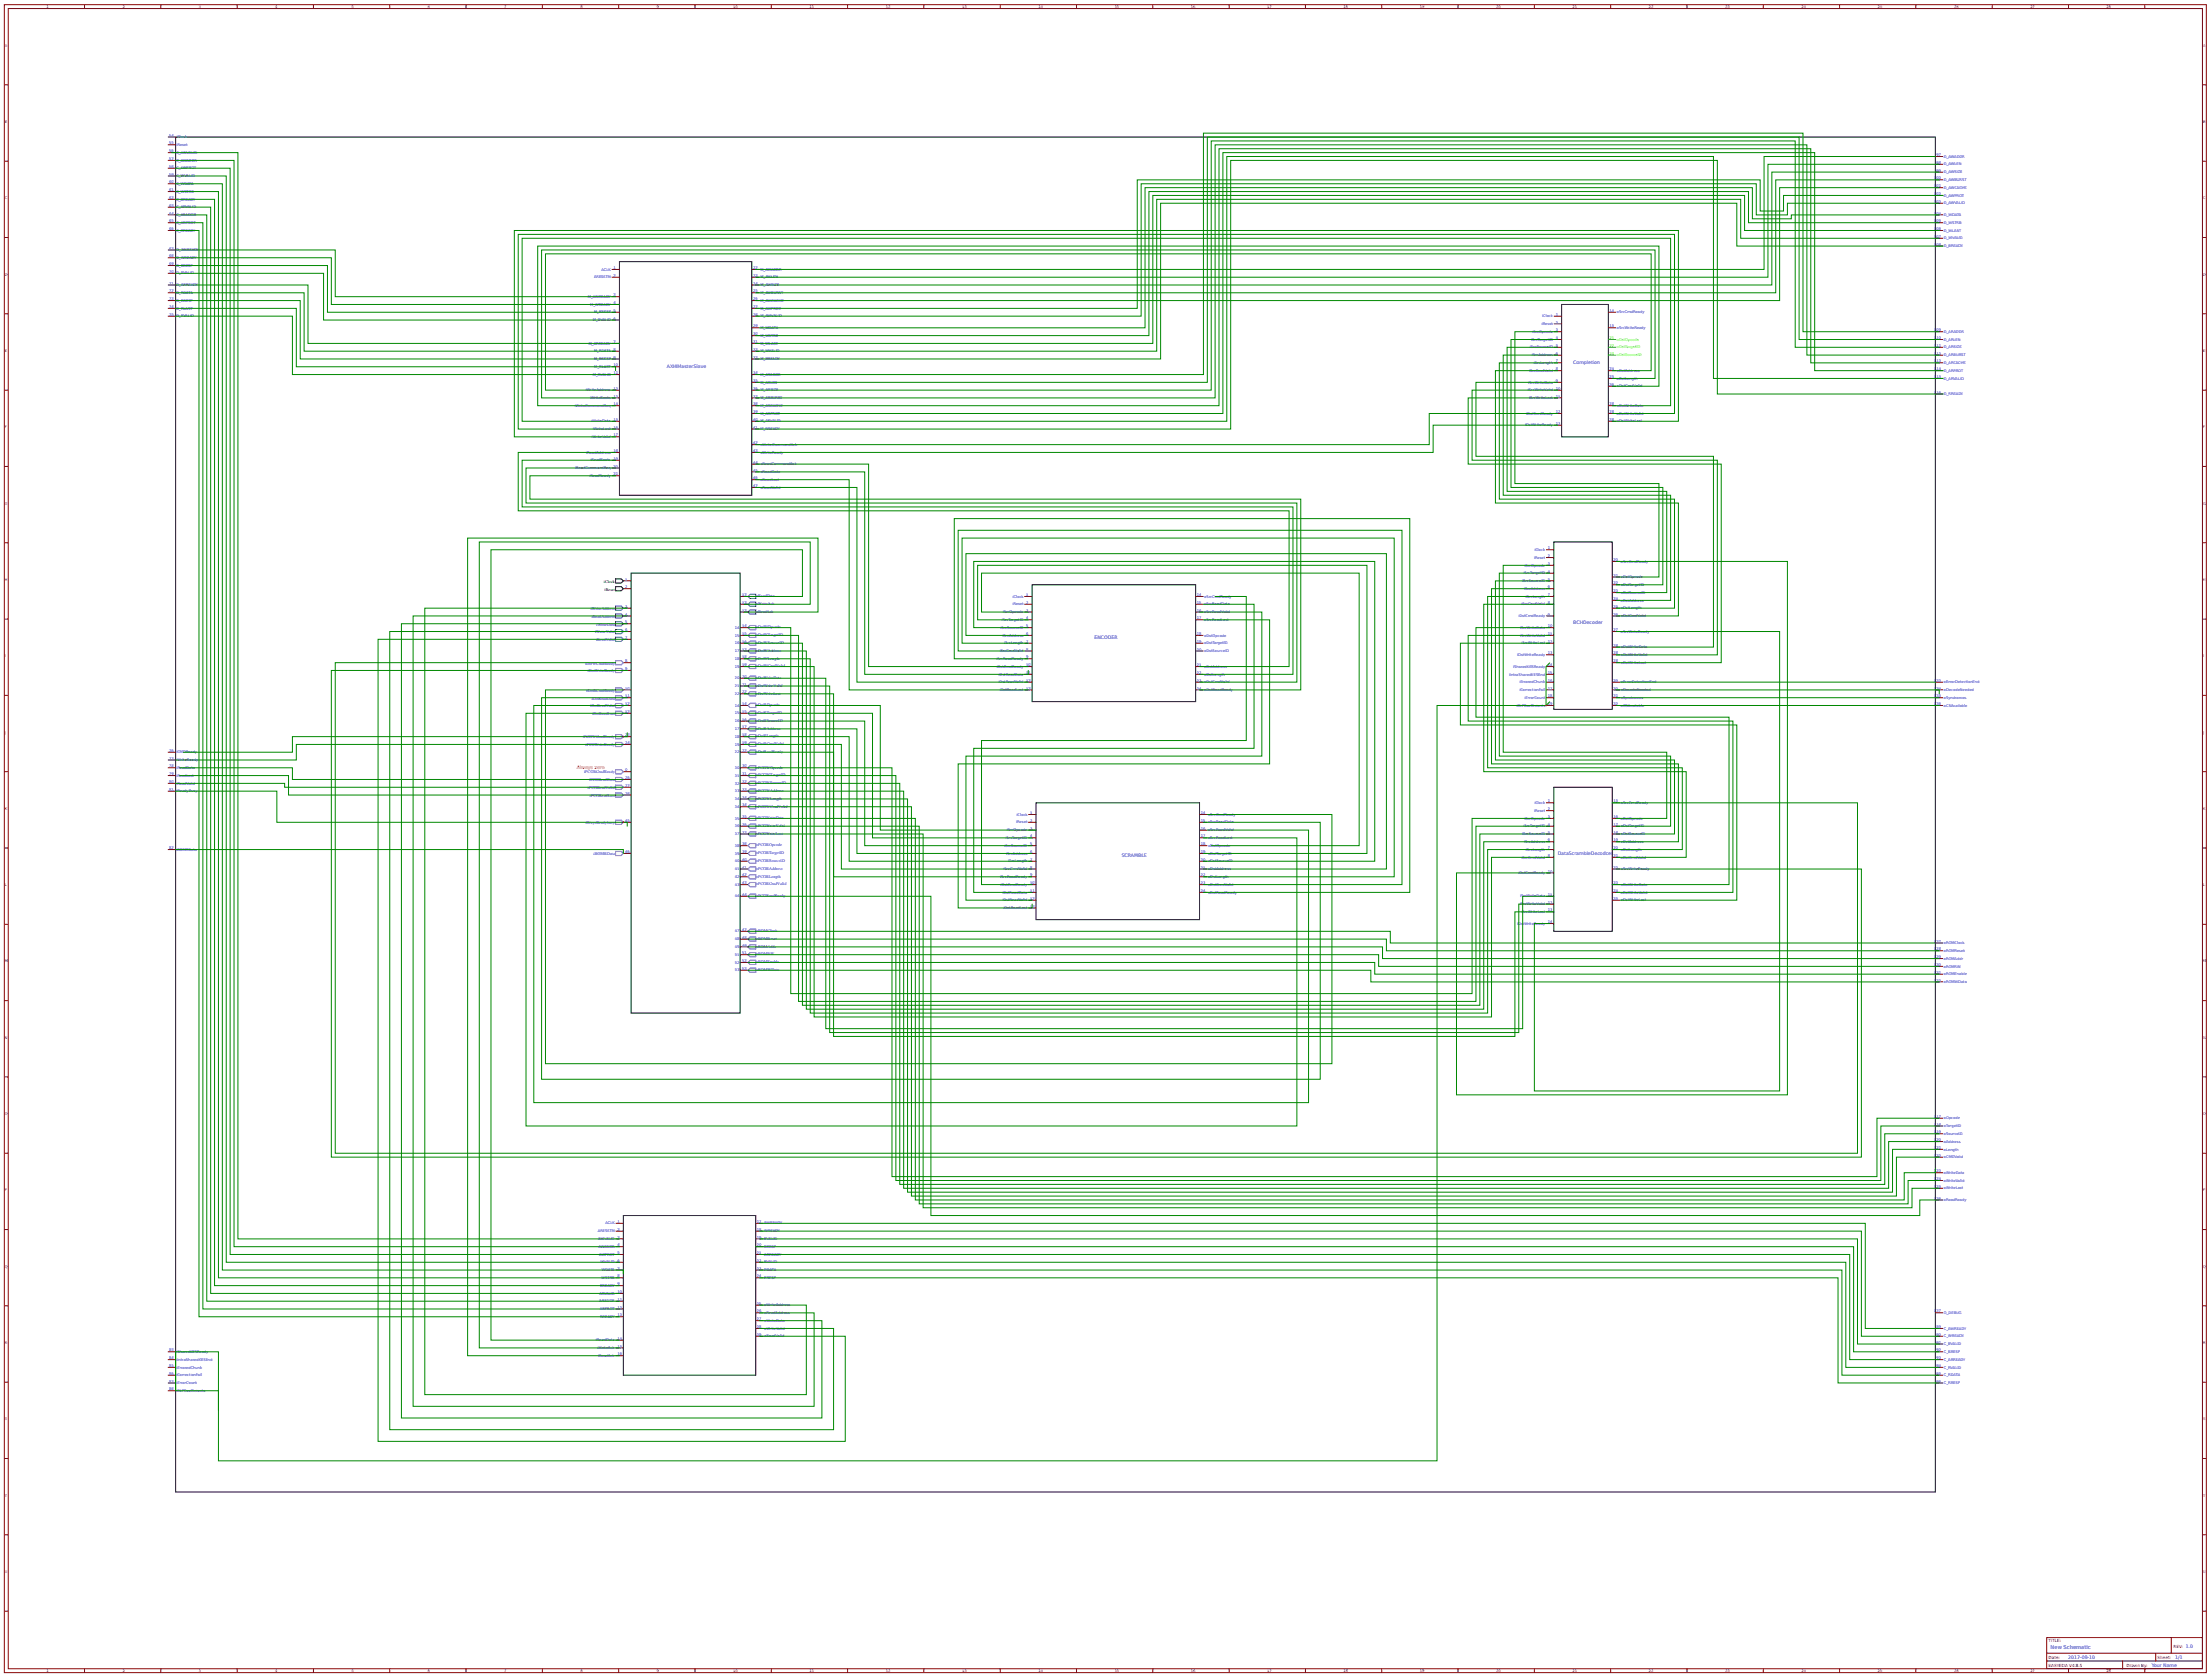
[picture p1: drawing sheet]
<svg xmlns="http://www.w3.org/2000/svg" width="1515mm" height="1149mm" viewBox="0 0 1515 1149" stroke-linecap="round" stroke-linejoin="round" font-family="sans-serif">
<defs><g id="words">
<text font-size="3.6" fill="#00f" x="1405" y="1130">New Schematic</text>
<g font-size="3.2" fill="#00f">
<text x="1078" y="249">Completion</text>
<text x="457" y="252">AXI4MasterSlave</text>
<text x="1078" y="427">BCHDecoder</text>
<text x="750" y="438">ENCODER</text>
<text x="768" y="587">SCRAMBLE</text>
<text x="1067" y="585">DataScrambleDecodcer</text>
<text x="1417" y="1136">2017-09-10</text>
<text x="1490" y="1136">1/1</text>
<text x="1474" y="1142">Your Name</text>
</g>
<text font-size="3.2" fill="#f00" x="395" y="526">Always zero</text>
<g font-size="2.8">
<text x="414" y="399">iClock</text>
<text x="414" y="405">iReset</text>
</g>
<g font-size="2.8" fill="#00f">
<text x="518" y="409">oReadData</text>
<text x="405" y="418">iWriteAddress</text>
<text x="518" y="414">oWriteAck</text>
<text x="518" y="420">oReadAck</text>
<text x="405" y="423">iReadAddress</text>
<text x="409" y="429">iWriteData</text>
<text x="518" y="430">oDstWOpcode</text>
<text x="408" y="434">iWriteValid</text>
<text x="518" y="436">oDstWTargetID</text>
<text x="408" y="439">iReadValid</text>
<text x="518" y="441">oDstWSourceID</text>
<text x="518" y="446">oDstWAddress</text>
<text x="401" y="455">iDstWCmdReady</text>
<text x="518" y="452">oDstWLength</text>
<text x="403" y="461">iDstWriteReady</text>
<text x="518" y="457">oDstWCmdValid</text>
<text x="518" y="465">oDstWriteData</text>
<text x="402" y="474">iDstRCmdReady</text>
<text x="518" y="470">oDstWriteValid</text>
<text x="405" y="479">iDstReadData</text>
<text x="518" y="476">oDstWriteLast</text>
<text x="404" y="485">iDstReadValid</text>
<text x="518" y="484">oDstROpcode</text>
<text x="406" y="490">iDstReadLast</text>
<text x="518" y="489">oDstRTargetID</text>
<text x="518" y="494">oDstRSourceID</text>
<text x="518" y="500">oDstRAddress</text>
<text x="399" y="506">iPCGWCmdReady</text>
<text x="518" y="505">oDstRLength</text>
<text x="401" y="511">iPCGWriteReady</text>
<text x="518" y="510">oDstRCmdValid</text>
<text x="518" y="516">oDstReadReady</text>
<text x="518" y="526">oPCGWOpcode</text>
<text x="400" y="530">iPCGRCmdReady</text>
<text x="518" y="532">oPCGWTargetID</text>
<text x="404" y="535">iPCGReadData</text>
<text x="518" y="537">oPCGWSourceID</text>
<text x="403" y="540">iPCGReadValid</text>
<text x="404" y="546">iPCGReadLast</text>
<text x="518" y="542">oPCGWAddress</text>
<text x="518" y="548">oPCGWLength</text>
<text x="518" y="553">oPCGWCmdValid</text>
<text x="518" y="561">oPCGWriteData</text>
<text x="401" y="564">iWaysReadybusy</text>
<text x="518" y="566">oPCGWriteValid</text>
<text x="518" y="572">oPCGWriteLast</text>
<text x="518" y="580">oPCGROpcode</text>
<text x="407" y="586">iROMRData</text>
<text x="518" y="585">oPCGRTargetID</text>
<text x="518" y="590">oPCGRSourceID</text>
<text x="518" y="596">oPCGRAddress</text>
<text x="518" y="601">oPCGRLength</text>
<text x="518" y="606">oPCGRCmdValid</text>
<text x="518" y="614">oPCGReadReady</text>
<text x="518" y="638">oROMClock</text>
<text x="518" y="644">oROMReset</text>
<text x="518" y="649">oROMAddr</text>
<text x="518" y="654">oROMRW</text>
<text x="518" y="660">oROMEnable</text>
<text x="518" y="665">oROMWData</text>
</g>
<g font-size="2.8" fill="#800">
<text x="1403" y="1125">TITLE:</text>
<text x="1489" y="1129">REV: 1.0</text>
<text x="1403" y="1136">Date:</text>
<text x="1478" y="1136">Sheet:</text>
<text x="1403" y="1142">EASYEDA V4.8.5</text>
<text x="1457" y="1142">Drawn By:</text>
</g>
<g font-size="2.5" fill="#800">
<text x="32" y="5">1</text>
<text x="84" y="5">2</text>
<text x="136" y="5">3</text>
<text x="189" y="5">4</text>
<text x="241" y="5">5</text>
<text x="293" y="5">6</text>
<text x="345" y="5">7</text>
<text x="398" y="5">8</text>
<text x="450" y="5">9</text>
<text x="502" y="5">10</text>
<text x="554" y="5">11</text>
<text x="607" y="5">12</text>
<text x="659" y="5">13</text>
<text x="711" y="5">14</text>
<text x="764" y="5">15</text>
<text x="816" y="5">16</text>
<text x="868" y="5">17</text>
<text x="920" y="5">18</text>
<text x="973" y="5">19</text>
<text x="1025" y="5">20</text>
<text x="1077" y="5">21</text>
<text x="1130" y="5">22</text>
<text x="1182" y="5">23</text>
<text x="1234" y="5">24</text>
<text x="1286" y="5">25</text>
<text x="1339" y="5">26</text>
<text x="1391" y="5">27</text>
<text x="1443" y="5">28</text>
<text x="3" y="32">A</text>
<text x="1509" y="32">A</text>
<text x="3" y="84">B</text>
<text x="1509" y="84">B</text>
<text x="3" y="137">C</text>
<text x="1509" y="137">C</text>
<text x="3" y="189">D</text>
<text x="1509" y="189">D</text>
<text x="3" y="241">E</text>
<text x="1509" y="241">E</text>
<text x="3" y="293">F</text>
<text x="1509" y="293">F</text>
<text x="3" y="346">G</text>
<text x="1509" y="346">G</text>
<text x="3" y="398">H</text>
<text x="1509" y="398">H</text>
<text x="3" y="450">I</text>
<text x="1509" y="450">I</text>
<text x="3" y="502">J</text>
<text x="1509" y="502">J</text>
<text x="3" y="555">K</text>
<text x="1509" y="555">K</text>
<text x="3" y="607">L</text>
<text x="1509" y="607">L</text>
<text x="3" y="659">M</text>
<text x="1509" y="659">M</text>
<text x="3" y="712">N</text>
<text x="1509" y="712">N</text>
<text x="3" y="764">O</text>
<text x="1509" y="764">O</text>
<text x="3" y="816">P</text>
<text x="1509" y="816">P</text>
<text x="3" y="868">Q</text>
<text x="1509" y="868">Q</text>
<text x="3" y="921">R</text>
<text x="1509" y="921">R</text>
<text x="3" y="973">S</text>
<text x="1509" y="973">S</text>
<text x="3" y="1025">T</text>
<text x="1509" y="1025">T</text>
<text x="3" y="1077">U</text>
<text x="1509" y="1077">U</text>
<text x="32" y="1145">1</text>
<text x="84" y="1145">2</text>
<text x="136" y="1145">3</text>
<text x="189" y="1145">4</text>
<text x="241" y="1145">5</text>
<text x="293" y="1145">6</text>
<text x="345" y="1145">7</text>
<text x="398" y="1145">8</text>
<text x="450" y="1145">9</text>
<text x="502" y="1145">10</text>
<text x="554" y="1145">11</text>
<text x="607" y="1145">12</text>
<text x="659" y="1145">13</text>
<text x="711" y="1145">14</text>
<text x="764" y="1145">15</text>
<text x="816" y="1145">16</text>
<text x="868" y="1145">17</text>
<text x="920" y="1145">18</text>
<text x="973" y="1145">19</text>
<text x="1025" y="1145">20</text>
<text x="1077" y="1145">21</text>
<text x="1130" y="1145">22</text>
<text x="1182" y="1145">23</text>
<text x="1234" y="1145">24</text>
<text x="1286" y="1145">25</text>
<text x="1339" y="1145">26</text>
<text x="1391" y="1145">27</text>
<text x="1443" y="1145">28</text>
</g>
<g font-size="2.5" fill="#00f">
<text x="116" y="94">54</text>
<text x="121" y="95">iClock</text>
<text x="116" y="99">55</text>
<text x="121" y="100">iReset</text>
<text x="116" y="104">56</text>
<text x="121" y="105">C_AWVALID</text>
<text x="1327" y="107">97</text>
<text x="116" y="110">57</text>
<text x="121" y="111">C_AWADDR</text>
<text x="1327" y="112">98</text>
<text x="1332" y="108">D_AWADDR</text>
<text x="1332" y="113">D_AWLEN</text>
<text x="116" y="115">58</text>
<text x="121" y="116">C_AWPROT</text>
<text x="1327" y="118">99</text>
<text x="1332" y="119">D_AWSIZE</text>
<text x="116" y="120">59</text>
<text x="116" y="126">60</text>
<text x="121" y="121">C_WVALID</text>
<text x="1325" y="123">100</text>
<text x="1332" y="124">D_AWBURST</text>
<text x="116" y="131">61</text>
<text x="121" y="127">C_WDATA</text>
<text x="1325" y="128">101</text>
<text x="1332" y="129">D_AWCACHE</text>
<text x="116" y="136">62</text>
<text x="121" y="132">C_WSTRB</text>
<text x="121" y="137">C_BREADY</text>
<text x="1325" y="134">102</text>
<text x="1332" y="135">D_AWPROT</text>
<text x="116" y="142">63</text>
<text x="121" y="143">C_ARVALID</text>
<text x="1325" y="139">103</text>
<text x="1332" y="140">D_AWVALID</text>
<text x="116" y="147">64</text>
<text x="121" y="148">C_ARADDR</text>
<text x="1325" y="147">104</text>
<text x="1332" y="148">D_WDATA</text>
<text x="116" y="152">65</text>
<text x="121" y="153">C_ARPROT</text>
<text x="1325" y="152">105</text>
<text x="1332" y="153">D_WSTRB</text>
<text x="116" y="158">66</text>
<text x="121" y="159">C_RREADY</text>
<text x="1325" y="158">106</text>
<text x="1332" y="159">D_WLAST</text>
<text x="1325" y="163">107</text>
<text x="1332" y="164">D_WVALID</text>
<text x="116" y="171">67</text>
<text x="121" y="172">D_AWREADY</text>
<text x="1325" y="168">108</text>
<text x="1332" y="169">D_BREADY</text>
<text x="116" y="176">68</text>
<text x="121" y="177">D_WREADY</text>
<text x="116" y="182">69</text>
<text x="121" y="183">D_BRESP</text>
<text x="412" y="185">ACLK</text>
<text x="420" y="184">1</text>
<text x="516" y="184">22</text>
<text x="521" y="185">M_AWADDR</text>
<text x="116" y="187">70</text>
<text x="121" y="188">D_BVALID</text>
<text x="407" y="191">ARESETN</text>
<text x="420" y="190">2</text>
<text x="516" y="190">23</text>
<text x="521" y="191">M_AWLEN</text>
<text x="116" y="195">71</text>
<text x="121" y="196">D_ARREADY</text>
<text x="516" y="195">24</text>
<text x="521" y="196">M_AWSIZE</text>
<text x="116" y="200">72</text>
<text x="121" y="201">D_RDATA</text>
<text x="420" y="203">3</text>
<text x="516" y="200">25</text>
<text x="521" y="201">M_AWBURST</text>
<text x="116" y="206">73</text>
<text x="121" y="207">D_RRESP</text>
<text x="403" y="204">M_AWREADY</text>
<text x="404" y="209">M_WREADY</text>
<text x="420" y="208">4</text>
<text x="516" y="206">26</text>
<text x="521" y="207">M_AWCACHE</text>
<text x="116" y="211">74</text>
<text x="121" y="212">D_RLAST</text>
<text x="407" y="215">M_BRESP</text>
<text x="420" y="214">5</text>
<text x="516" y="211">27</text>
<text x="521" y="212">M_AWPROT</text>
<text x="1103" y="214">14</text>
<text x="1108" y="215">oSrcCmdReady</text>
<text x="116" y="216">75</text>
<text x="121" y="217">D_RVALID</text>
<text x="406" y="220">M_BVALID</text>
<text x="420" y="219">6</text>
<text x="516" y="216">28</text>
<text x="521" y="217">M_AWVALID</text>
<text x="1056" y="217">iClock</text>
<text x="1066" y="216">1</text>
<text x="1066" y="222">2</text>
<text x="516" y="224">29</text>
<text x="521" y="225">M_WDATA</text>
<text x="1056" y="223">iReset</text>
<text x="1066" y="227">3</text>
<text x="1103" y="224">15</text>
<text x="1108" y="225">oSrcWriteReady</text>
<text x="1325" y="227">109</text>
<text x="516" y="230">30</text>
<text x="521" y="231">M_WSTRB</text>
<text x="1049" y="233">iSrcTargetID</text>
<text x="1050" y="228">iSrcOpcode</text>
<text x="1066" y="232">4</text>
<text x="1325" y="232">110</text>
<text x="1332" y="228">D_ARADDR</text>
<text x="1332" y="233">D_ARLEN</text>
<text x="403" y="236">M_ARREADY</text>
<text x="420" y="235">7</text>
<text x="516" y="235">31</text>
<text x="521" y="236">M_WLAST</text>
<text x="1048" y="239">iSrcSourceID</text>
<text x="1066" y="238">5</text>
<text x="1325" y="238">111</text>
<text x="1332" y="239">D_ARSIZE</text>
<text x="407" y="241">M_RDATA</text>
<text x="420" y="240">8</text>
<text x="420" y="246">9</text>
<text x="516" y="240">32</text>
<text x="516" y="246">33</text>
<text x="521" y="241">M_WVALID</text>
<text x="1049" y="244">iSrcAddress</text>
<text x="1066" y="243">6</text>
<text x="1325" y="243">112</text>
<text x="1332" y="244">D_ARBURST</text>
<text x="407" y="247">M_RRESP</text>
<text x="420" y="251">10</text>
<text x="521" y="247">M_BREADY</text>
<text x="1051" y="249">iSrcLength</text>
<text x="1066" y="248">7</text>
<text x="1325" y="248">113</text>
<text x="1332" y="249">D_ARCACHE</text>
<text x="406" y="257">M_RVALID</text>
<text x="407" y="252">M_RLAST</text>
<text x="420" y="256">11</text>
<text x="516" y="256">34</text>
<text x="521" y="257">M_ARADDR</text>
<text x="1048" y="255">iSrcCmdValid</text>
<text x="1066" y="254">8</text>
<text x="1103" y="254">24</text>
<text x="1108" y="255">oDstAddress</text>
<text x="1325" y="254">114</text>
<text x="1332" y="255">D_ARPROT</text>
<text x="516" y="262">35</text>
<text x="521" y="263">M_ARLEN</text>
<text x="1047" y="263">iSrcWriteData</text>
<text x="1066" y="262">9</text>
<text x="1103" y="259">25</text>
<text x="1108" y="260">oDstLength</text>
<text x="1325" y="259">115</text>
<text x="1332" y="260">D_ARVALID</text>
<text x="401" y="268">iWriteAddress</text>
<text x="420" y="267">12</text>
<text x="516" y="267">36</text>
<text x="521" y="268">M_ARSIZE</text>
<text x="1047" y="268">iSrcWriteValid</text>
<text x="1066" y="267">10</text>
<text x="1103" y="264">26</text>
<text x="1108" y="265">oDstCmdValid</text>
<text x="1325" y="270">116</text>
<text x="404" y="273">iWriteBeats</text>
<text x="420" y="272">13</text>
<text x="516" y="272">37</text>
<text x="521" y="273">M_ARBURST</text>
<text x="1048" y="273">iSrcWriteLast</text>
<text x="1066" y="272">11</text>
<text x="1332" y="271">D_RREADY</text>
<text x="394" y="279">iWriteCommandReq</text>
<text x="420" y="278">14</text>
<text x="516" y="278">38</text>
<text x="521" y="279">M_ARCACHE</text>
<text x="1103" y="278">28</text>
<text x="1108" y="279">oDstWriteData</text>
<text x="516" y="283">39</text>
<text x="521" y="284">M_ARPROT</text>
<text x="1046" y="284">iDstCmdReady</text>
<text x="1066" y="283">12</text>
<text x="1103" y="283">28</text>
<text x="1108" y="284">oDstWriteValid</text>
<text x="405" y="289">iWriteData</text>
<text x="420" y="288">15</text>
<text x="420" y="294">16</text>
<text x="516" y="288">40</text>
<text x="516" y="294">41</text>
<text x="521" y="289">M_ARVALID</text>
<text x="1045" y="292">iDstWriteReady</text>
<text x="1066" y="291">13</text>
<text x="1103" y="288">28</text>
<text x="1108" y="289">oDstWriteLast</text>
<text x="406" y="295">iWriteLast</text>
<text x="420" y="299">17</text>
<text x="521" y="295">M_RREADY</text>
<text x="405" y="300">iWriteValid</text>
<text x="516" y="304">42</text>
<text x="521" y="305">oWriteCommandAck</text>
<text x="402" y="311">iReadAddress</text>
<text x="420" y="310">18</text>
<text x="516" y="310">43</text>
<text x="521" y="311">oWriteReady</text>
<text x="404" y="316">iReadBeats</text>
<text x="420" y="315">19</text>
<text x="516" y="318">44</text>
<text x="394" y="321">iReadCommandReq</text>
<text x="420" y="320">20</text>
<text x="516" y="323">45</text>
<text x="521" y="319">oReadCommandAck</text>
<text x="404" y="327">iReadReady</text>
<text x="420" y="326">21</text>
<text x="516" y="328">46</text>
<text x="521" y="324">oReadData</text>
<text x="521" y="329">oReadLast</text>
<text x="516" y="334">47</text>
<text x="521" y="335">oReadValid</text>
<text x="1051" y="377">iClock</text>
<text x="1060" y="376">1</text>
<text x="1051" y="383">iReset</text>
<text x="1060" y="382">2</text>
<text x="1044" y="388">iSrcOpcode</text>
<text x="1060" y="387">3</text>
<text x="1105" y="384">20</text>
<text x="1110" y="385">oSrcCmdReady</text>
<text x="1044" y="393">iSrcTargetID</text>
<text x="1060" y="392">4</text>
<text x="1105" y="395">21</text>
<text x="428" y="398">1</text>
<text x="1043" y="399">iSrcSourceID</text>
<text x="1060" y="398">5</text>
<text x="1105" y="400">22</text>
<text x="1110" y="396">oDstOpcode</text>
<text x="1110" y="401">oDstTargetID</text>
<text x="428" y="403">2</text>
<text x="1044" y="404">iSrcAddress</text>
<text x="1060" y="403">6</text>
<text x="1105" y="406">23</text>
<text x="1110" y="407">oDstSourceID</text>
<text x="508" y="408">13</text>
<text x="508" y="414">13</text>
<text x="694" y="409">iClock</text>
<text x="703" y="414">2</text>
<text x="703" y="408">1</text>
<text x="820" y="408">14</text>
<text x="820" y="414">15</text>
<text x="825" y="409">oSrcCmdReady</text>
<text x="1045" y="409">iSrcLength</text>
<text x="1060" y="408">7</text>
<text x="1060" y="414">8</text>
<text x="1105" y="411">24</text>
<text x="1110" y="412">oDstAddress</text>
<text x="428" y="416">3</text>
<text x="508" y="419">13</text>
<text x="694" y="415">iReset</text>
<text x="703" y="419">3</text>
<text x="820" y="419">16</text>
<text x="825" y="415">oSrcReadData</text>
<text x="1042" y="415">iSrcCmdValid</text>
<text x="1105" y="416">25</text>
<text x="1110" y="417">oDstLength</text>
<text x="428" y="422">4</text>
<text x="686" y="425">iSrcTargetID</text>
<text x="687" y="420">iSrcOpcode</text>
<text x="703" y="424">4</text>
<text x="820" y="424">17</text>
<text x="825" y="420">oSrcReadValid</text>
<text x="825" y="425">oSrcReadLast</text>
<text x="1040" y="423">iDstCmdReady</text>
<text x="1060" y="422">9</text>
<text x="1105" y="422">26</text>
<text x="1110" y="423">oDstCmdValid</text>
<text x="428" y="427">5</text>
<text x="503" y="431">14</text>
<text x="508" y="430">14</text>
<text x="685" y="431">iSrcSourceID</text>
<text x="703" y="430">5</text>
<text x="1041" y="431">iSrcWriteData</text>
<text x="1060" y="430">10</text>
<text x="428" y="432">6</text>
<text x="428" y="438">7</text>
<text x="503" y="436">15</text>
<text x="508" y="435">15</text>
<text x="687" y="436">iSrcAddress</text>
<text x="703" y="435">6</text>
<text x="820" y="435">18</text>
<text x="825" y="436">oDstOpcode</text>
<text x="1041" y="436">iSrcWriteValid</text>
<text x="1060" y="435">11</text>
<text x="1105" y="432">27</text>
<text x="1110" y="433">oSrcWriteReady</text>
<text x="503" y="441">16</text>
<text x="508" y="440">16</text>
<text x="688" y="441">iSrcLength</text>
<text x="703" y="440">7</text>
<text x="820" y="440">19</text>
<text x="825" y="441">oDstTargetID</text>
<text x="1042" y="441">iSrcWriteLast</text>
<text x="1060" y="440">12</text>
<text x="1105" y="443">28</text>
<text x="503" y="447">17</text>
<text x="508" y="446">17</text>
<text x="685" y="447">iSrcCmdValid</text>
<text x="703" y="446">8</text>
<text x="820" y="446">20</text>
<text x="825" y="447">oDstSourceID</text>
<text x="1039" y="449">iDstWriteReady</text>
<text x="1060" y="448">13</text>
<text x="1105" y="448">28</text>
<text x="1110" y="449">oDstWriteValid</text>
<text x="1110" y="444">oDstWriteData</text>
<text x="428" y="454">8</text>
<text x="503" y="452">18</text>
<text x="508" y="451">18</text>
<text x="683" y="452">iSrcReadReady</text>
<text x="703" y="451">9</text>
<text x="1105" y="454">28</text>
<text x="1110" y="455">oDstWriteLast</text>
<text x="428" y="459">9</text>
<text x="503" y="457">19</text>
<text x="508" y="456">19</text>
<text x="683" y="457">iDstCmdReady</text>
<text x="703" y="456">10</text>
<text x="703" y="462">11</text>
<text x="820" y="456">21</text>
<text x="820" y="462">22</text>
<text x="825" y="457">oDstAddress</text>
<text x="1037" y="457">iSharedKESReady</text>
<text x="1060" y="456">14</text>
<text x="1060" y="462">15</text>
<text x="503" y="465">20</text>
<text x="508" y="464">20</text>
<text x="684" y="463">iDstReadData</text>
<text x="703" y="467">12</text>
<text x="820" y="467">23</text>
<text x="825" y="463">oDstLength</text>
<text x="1034" y="463">iIntraSharedKESEnd</text>
<text x="1060" y="467">16</text>
<text x="1105" y="467">29</text>
<text x="1325" y="467">133</text>
<text x="428" y="472">10</text>
<text x="503" y="471">21</text>
<text x="508" y="470">21</text>
<text x="684" y="468">iDstReadValid</text>
<text x="685" y="473">iDstReadLast</text>
<text x="703" y="472">13</text>
<text x="820" y="472">24</text>
<text x="825" y="468">oDstCmdValid</text>
<text x="825" y="473">oDstReadReady</text>
<text x="1041" y="468">iErroredChunk</text>
<text x="1041" y="473">iCorrectionFail</text>
<text x="1060" y="472">17</text>
<text x="1105" y="472">30</text>
<text x="1110" y="468">oErrorDetectionEnd</text>
<text x="1110" y="473">oDecodeNeeded</text>
<text x="1325" y="472">134</text>
<text x="1332" y="468">oErrorDetectionEnd</text>
<text x="1332" y="473">oDecodeNeeded</text>
<text x="428" y="478">11</text>
<text x="503" y="476">22</text>
<text x="508" y="475">22</text>
<text x="1044" y="479">iErrorCount</text>
<text x="1060" y="478">18</text>
<text x="1105" y="478">31</text>
<text x="1110" y="479">oSyndromes</text>
<text x="1325" y="478">135</text>
<text x="1332" y="479">oSyndromes</text>
<text x="428" y="483">12</text>
<text x="503" y="484">14</text>
<text x="508" y="483">14</text>
<text x="1039" y="484">iELPCoefcients</text>
<text x="1049" y="484">f</text>
<text x="1049" y="484">i</text>
<text x="1060" y="483">19</text>
<text x="1105" y="483">32</text>
<text x="1110" y="484">oCSAvailable</text>
<text x="1325" y="483">136</text>
<text x="1332" y="484">oCSAvailable</text>
<text x="428" y="488">12</text>
<text x="503" y="489">15</text>
<text x="508" y="488">15</text>
<text x="503" y="495">16</text>
<text x="508" y="494">16</text>
<text x="503" y="500">17</text>
<text x="508" y="499">17</text>
<text x="428" y="504">23</text>
<text x="428" y="510">24</text>
<text x="503" y="505">18</text>
<text x="508" y="504">18</text>
<text x="508" y="510">19</text>
<text x="116" y="515">76</text>
<text x="503" y="511">19</text>
<text x="508" y="515">22</text>
<text x="116" y="520">77</text>
<text x="121" y="516">iCMDReady</text>
<text x="121" y="521">iWriteReady</text>
<text x="503" y="516">22</text>
<text x="116" y="526">78</text>
<text x="121" y="527">iReadData</text>
<text x="503" y="527">30</text>
<text x="508" y="526">30</text>
<text x="116" y="531">79</text>
<text x="121" y="532">iReadLast</text>
<text x="428" y="528">0</text>
<text x="428" y="534">26</text>
<text x="503" y="532">31</text>
<text x="508" y="531">31</text>
<text x="116" y="536">80</text>
<text x="121" y="537">iReadValid</text>
<text x="428" y="539">27</text>
<text x="503" y="537">32</text>
<text x="508" y="536">32</text>
<text x="116" y="542">81</text>
<text x="121" y="543">iReadyBusy</text>
<text x="428" y="544">28</text>
<text x="503" y="543">33</text>
<text x="508" y="542">33</text>
<text x="503" y="548">34</text>
<text x="508" y="547">34</text>
<text x="1051" y="551">iClock</text>
<text x="1060" y="550">1</text>
<text x="1105" y="550">15</text>
<text x="1110" y="551">oSrcCmdReady</text>
<text x="503" y="553">34</text>
<text x="508" y="552">34</text>
<text x="706" y="558">1</text>
<text x="823" y="558">14</text>
<text x="1051" y="556">iReset</text>
<text x="1060" y="555">2</text>
<text x="428" y="563">45</text>
<text x="503" y="561">35</text>
<text x="508" y="560">35</text>
<text x="696" y="559">iClock</text>
<text x="706" y="563">2</text>
<text x="823" y="563">15</text>
<text x="828" y="559">oSrcCmdReady</text>
<text x="1044" y="561">iSrcOpcode</text>
<text x="1060" y="560">3</text>
<text x="1105" y="560">16</text>
<text x="1110" y="561">oDstOpcode</text>
<text x="503" y="567">36</text>
<text x="508" y="566">36</text>
<text x="690" y="569">iSrcOpcode</text>
<text x="696" y="564">iReset</text>
<text x="706" y="568">3</text>
<text x="823" y="568">16</text>
<text x="828" y="564">oSrcReadData</text>
<text x="828" y="569">oSrcReadValid</text>
<text x="1044" y="567">iSrcTargetID</text>
<text x="1060" y="566">4</text>
<text x="1105" y="566">17</text>
<text x="1110" y="567">oDstTargetID</text>
<text x="503" y="572">37</text>
<text x="508" y="571">37</text>
<text x="689" y="575">iSrcTargetID</text>
<text x="706" y="574">4</text>
<text x="823" y="574">17</text>
<text x="828" y="575">oSrcReadLast</text>
<text x="1043" y="572">iSrcSourceID</text>
<text x="1060" y="571">5</text>
<text x="1105" y="571">18</text>
<text x="1110" y="572">oDstSourceID</text>
<text x="116" y="582">82</text>
<text x="503" y="580">38</text>
<text x="508" y="579">38</text>
<text x="688" y="580">iSrcSourceID</text>
<text x="706" y="579">5</text>
<text x="823" y="579">18</text>
<text x="828" y="580">oDstOpcode</text>
<text x="1044" y="577">iSrcAddress</text>
<text x="1060" y="576">6</text>
<text x="1060" y="582">7</text>
<text x="1105" y="576">19</text>
<text x="1105" y="582">20</text>
<text x="1110" y="577">oDstAddress</text>
<text x="121" y="583">iROMRData</text>
<text x="428" y="584">46</text>
<text x="503" y="585">39</text>
<text x="508" y="584">39</text>
<text x="689" y="585">iSrcAddress</text>
<text x="706" y="584">6</text>
<text x="823" y="584">19</text>
<text x="828" y="585">oDstTargetID</text>
<text x="1045" y="583">iSrcLength</text>
<text x="1060" y="587">8</text>
<text x="1105" y="587">21</text>
<text x="1110" y="583">oDstLength</text>
<text x="503" y="591">40</text>
<text x="508" y="590">40</text>
<text x="691" y="591">iSrcLength</text>
<text x="706" y="590">7</text>
<text x="823" y="590">20</text>
<text x="828" y="591">oDstSourceID</text>
<text x="1042" y="588">iSrcCmdValid</text>
<text x="1110" y="588">oDstCmdValid</text>
<text x="503" y="596">41</text>
<text x="508" y="595">41</text>
<text x="687" y="596">iSrcCmdValid</text>
<text x="706" y="595">8</text>
<text x="823" y="595">21</text>
<text x="828" y="596">oDstAddress</text>
<text x="1040" y="599">iDstCmdReady</text>
<text x="1060" y="598">10</text>
<text x="1105" y="595">22</text>
<text x="1110" y="596">oSrcWriteReady</text>
<text x="503" y="601">42</text>
<text x="508" y="600">42</text>
<text x="508" y="606">43</text>
<text x="685" y="601">iSrcReadReady</text>
<text x="706" y="600">9</text>
<text x="706" y="606">10</text>
<text x="823" y="600">22</text>
<text x="823" y="606">23</text>
<text x="828" y="601">oDstLength</text>
<text x="1105" y="606">23</text>
<text x="503" y="607">43</text>
<text x="685" y="607">iDstCmdReady</text>
<text x="706" y="611">11</text>
<text x="823" y="611">24</text>
<text x="828" y="607">oDstCmdValid</text>
<text x="1105" y="611">24</text>
<text x="1110" y="607">oDstWriteData</text>
<text x="503" y="615">44</text>
<text x="508" y="614">44</text>
<text x="687" y="617">iDstReadValid</text>
<text x="687" y="612">iDstReadData</text>
<text x="706" y="616">12</text>
<text x="828" y="612">oDstReadReady</text>
<text x="1041" y="615">iSrcWriteData</text>
<text x="1060" y="614">11</text>
<text x="1105" y="616">25</text>
<text x="1110" y="612">oDstWriteValid</text>
<text x="1110" y="617">oDstWriteLast</text>
<text x="688" y="623">iDstReadLast</text>
<text x="706" y="622">13</text>
<text x="1041" y="620">iSrcWriteValid</text>
<text x="1060" y="619">12</text>
<text x="1042" y="625">iSrcWriteLast</text>
<text x="1060" y="624">13</text>
<text x="1039" y="633">iDstWriteReady</text>
<text x="1060" y="632">14</text>
<text x="503" y="639">47</text>
<text x="508" y="638">47</text>
<text x="503" y="644">48</text>
<text x="508" y="643">48</text>
<text x="1325" y="646">127</text>
<text x="1332" y="647">oROMClock</text>
<text x="503" y="649">49</text>
<text x="508" y="648">49</text>
<text x="508" y="654">51</text>
<text x="1325" y="651">128</text>
<text x="1332" y="652">oROMReset</text>
<text x="503" y="655">51</text>
<text x="508" y="659">52</text>
<text x="1325" y="656">129</text>
<text x="1332" y="657">oROMAddr</text>
<text x="503" y="660">52</text>
<text x="503" y="665">53</text>
<text x="508" y="664">53</text>
<text x="1325" y="662">130</text>
<text x="1332" y="663">oROMRW</text>
<text x="1325" y="667">131</text>
<text x="1332" y="668">oROMEnable</text>
<text x="1325" y="672">132</text>
<text x="1332" y="673">oROMWData</text>
<text x="1325" y="766">117</text>
<text x="1332" y="767">oOpcode</text>
<text x="1325" y="771">118</text>
<text x="1332" y="772">oTargetID</text>
<text x="1325" y="776">119</text>
<text x="1332" y="777">oSourceID</text>
<text x="1325" y="782">120</text>
<text x="1332" y="783">oAddress</text>
<text x="1325" y="787">121</text>
<text x="1332" y="788">oLength</text>
<text x="1325" y="792">122</text>
<text x="1332" y="793">oCMDValid</text>
<text x="1325" y="803">123</text>
<text x="1325" y="808">124</text>
<text x="1332" y="804">oWriteData</text>
<text x="1332" y="809">oWriteValid</text>
<text x="1325" y="814">125</text>
<text x="1332" y="815">oWriteLast</text>
<text x="1325" y="822">126</text>
<text x="1332" y="823">oReadReady</text>
<text x="415" y="839">ACLK</text>
<text x="423" y="838">1</text>
<text x="519" y="838">17</text>
<text x="524" y="839">AWREADY</text>
<text x="410" y="844">ARESETN</text>
<text x="423" y="843">2</text>
<text x="519" y="843">18</text>
<text x="524" y="844">WREADY</text>
<text x="410" y="849">AWVALID</text>
<text x="423" y="848">3</text>
<text x="519" y="848">19</text>
<text x="524" y="849">BVALID</text>
<text x="410" y="855">AWADDR</text>
<text x="423" y="854">4</text>
<text x="519" y="854">20</text>
<text x="524" y="855">BRESP</text>
<text x="410" y="860">AWPROT</text>
<text x="423" y="859">5</text>
<text x="519" y="859">21</text>
<text x="524" y="860">ARREADY</text>
<text x="411" y="865">WVALID</text>
<text x="423" y="870">7</text>
<text x="423" y="864">6</text>
<text x="519" y="864">22</text>
<text x="519" y="870">23</text>
<text x="524" y="865">RVALID</text>
<text x="412" y="871">WDATA</text>
<text x="423" y="875">8</text>
<text x="519" y="875">24</text>
<text x="524" y="871">RDATA</text>
<text x="411" y="881">BREADY</text>
<text x="412" y="876">WSTRB</text>
<text x="423" y="880">9</text>
<text x="524" y="876">RRESP</text>
<text x="411" y="887">ARVALID</text>
<text x="423" y="886">10</text>
<text x="411" y="892">ARADDR</text>
<text x="423" y="891">11</text>
<text x="519" y="894">25</text>
<text x="411" y="897">ARPROT</text>
<text x="423" y="896">12</text>
<text x="519" y="899">26</text>
<text x="524" y="895">oWriteAddress</text>
<text x="1325" y="899">137</text>
<text x="411" y="903">RREADY</text>
<text x="423" y="902">13</text>
<text x="519" y="904">27</text>
<text x="524" y="900">oReadAddress</text>
<text x="524" y="905">oWriteData</text>
<text x="1332" y="900">O_DEBUG</text>
<text x="519" y="910">28</text>
<text x="524" y="911">oWriteValid</text>
<text x="1327" y="910">89</text>
<text x="1332" y="911">C_AWREADY</text>
<text x="423" y="918">14</text>
<text x="519" y="915">29</text>
<text x="524" y="916">oReadValid</text>
<text x="1327" y="915">90</text>
<text x="1332" y="916">C_WREADY</text>
<text x="408" y="919">iReadData</text>
<text x="423" y="923">15</text>
<text x="1327" y="920">91</text>
<text x="1332" y="921">C_BVALID</text>
<text x="116" y="926">83</text>
<text x="121" y="927">iSharedKESReady</text>
<text x="409" y="924">iWriteAck</text>
<text x="410" y="929">iReadAck</text>
<text x="423" y="928">16</text>
<text x="1327" y="926">92</text>
<text x="1332" y="927">C_BRESP</text>
<text x="116" y="931">84</text>
<text x="121" y="932">iIntraSharedKESEnd</text>
<text x="1327" y="931">93</text>
<text x="1332" y="932">C_ARREADY</text>
<text x="116" y="936">85</text>
<text x="116" y="942">86</text>
<text x="121" y="937">iErroredChunk</text>
<text x="1327" y="936">94</text>
<text x="1327" y="942">95</text>
<text x="1332" y="937">C_RVALID</text>
<text x="116" y="947">87</text>
<text x="121" y="943">iCorrectionFail</text>
<text x="1327" y="947">96</text>
<text x="1332" y="943">C_RDATA</text>
<text x="116" y="952">88</text>
<text x="121" y="948">iErrorCount</text>
<text x="121" y="953">iELPCoefcients</text>
<text x="131" y="953">f</text>
<text x="131" y="953">i</text>
<text x="1332" y="948">C_RRESP</text>
</g>
<g font-size="2.5" fill="#3f0">
<text x="1103" y="232">21</text>
<text x="1108" y="233">oDstOpcode</text>
<text x="1103" y="238">22</text>
<text x="1108" y="239">oDstTargetID</text>
<text x="1103" y="243">23</text>
<text x="1108" y="244">oDstSourceID</text>
</g>
</g></defs>
<g fill="none" stroke="#800" stroke-width=".69">
<path d="M3 3h1508v1143h-1508zM6 6h1503v1137h-1503zM58 3v3M110 3v3M162 3v3M215 3v3M267 3v3M319 3v3M372 3v3M424 3v3M476 3v3M528 3v3"/>
<path d="M581 3v3M633 3v3M685 3v3M737 3v3M790 3v3M842 3v3M894 3v3M947 3v3M999 3v3M1051 3v3M1103 3v3M1156 3v3"/>
<path d="M1208 3v3M1260 3v3M1312 3v3M1365 3v3M1417 3v3M1469 3v3M3 58h3M1509 58h2M3 110h3M1509 110h2M3 163h3M1509 163h2"/>
<path d="M3 215h3M1509 215h2M3 267h3M1509 267h2M3 320h3M1509 320h2M3 372h3M1509 372h2M427 398h5M427 403h5M427 417h5M702 409h5"/>
<path d="M702 414h5M702 419h5M819 409h5M819 414h5M819 419h5M3 424h3M427 422h5M427 427h5M427 433h5M427 438h5M702 425h5M702 430h5"/>
<path d="M702 435h5M819 425h5M819 435h5M1509 424h2M427 454h5M427 459h5M702 441h5M702 446h5M702 451h5M702 457h5M819 441h5M819 446h5"/>
<path d="M819 457h5M3 476h3M427 473h5M427 478h5M702 462h5M702 467h5M702 473h5M819 462h5M819 467h5M819 473h5M1509 476h2M427 483h5"/>
<path d="M3 529h3M1509 529h2M704 558h6M822 558h5M704 563h6M704 569h6M704 574h6M704 579h6M822 563h5M822 569h5M822 574h5M822 579h5"/>
<path d="M3 581h3M704 585h6M704 590h6M704 595h6M822 585h5M822 590h5M822 595h5M1509 581h2M704 601h6M704 606h6M704 611h6M704 617h6"/>
<path d="M822 601h5M822 606h5M822 611h5M3 633h3M704 622h6M1509 633h2M3 685h3M1509 685h2M3 738h3M1509 738h2M3 790h3M1509 790h2"/>
<path d="M3 842h3M1509 842h2M3 895h3M1509 895h2M3 947h3M1509 947h2M3 999h3M1509 999h2M3 1051h3M1509 1051h2M3 1104h3M1509 1104h2"/>
<path d="M1402 1122h107v21h-107zM1402 1132h107M1402 1138h107M1454 1138v5M1477 1132v6M1487 1122v10M58 1143v3M110 1143v3M162 1143v3M215 1143v3M267 1143v3M319 1143v3"/>
<path d="M372 1143v3M424 1143v3M476 1143v3M528 1143v3M581 1143v3M633 1143v3M685 1143v3M737 1143v3M790 1143v3M842 1143v3M894 1143v3M947 1143v3"/>
<path d="M999 1143v3M1051 1143v3M1103 1143v3M1156 1143v3M1208 1143v3M1260 1143v3M1312 1143v3M1365 1143v3M1417 1143v3M1469 1143v3"/>
</g>
<path d="M707 401h112v80h-112zM710 550h112v80h-112z" fill="none" stroke="#000" stroke-width=".69"/>
<g fill="#fff7f8" stroke="#000" stroke-width=".69">
<path d="M422 397h4l1 1-2 1h-3z"/>
<path d="M422 402h4l1 1-2 2h-3z"/>
</g>
<g fill="#fff7f8" stroke="#00f" stroke-width=".69">
<path d="M422 415h4l1 2-2 1h-3z"/>
<path d="M422 421h4l1 1-2 1h-3z"/>
<path d="M422 426h4l1 1-2 2h-3z"/>
<path d="M512 409l2-2h4v3h-4z"/>
<path d="M422 437h4l1 1-2 1h-3z"/>
</g>
<g fill="#fff7f8" stroke="#430aff" stroke-width=".69">
<path d="M422 453h4l1 1-2 1h-3z"/>
<path d="M422 458h4l1 1-2 2h-3z"/>
<path d="M422 471h4l1 2-2 1h-3z"/>
<path d="M422 477h4l1 1-2 1h-3z"/>
<path d="M422 482h4l1 1-2 2h-3z"/>
</g>
<path d="M507 409h5" fill="none" stroke="#800" stroke-width=".69"/>
<g fill="#fff7f8" stroke="#00f" stroke-width=".69">
<path d="M422 431h4l1 2-2 1h-3z"/>
<path d="M512 414l2-2h4v3h-4z"/>
</g>
<path d="M507 414h5" fill="none" stroke="#800" stroke-width=".69"/>
<path d="M512 419l2-1h4v3h-4z" fill="#fff7f8" stroke="#00f" stroke-width=".69"/>
<path d="M507 419h5M507 430h5M507 435h5M507 441h5M507 446h5M507 451h5M507 457h5" fill="none" stroke="#800" stroke-width=".69"/>
<g fill="#fff7f8" stroke="#430aff" stroke-width=".69">
<path d="M512 430l2-2h4v3h-4z"/>
<path d="M512 435l2-1h4v3h-4z"/>
<path d="M512 441l2-2h4v3h-4z"/>
<path d="M512 446l2-2h4v3h-4z"/>
<path d="M512 451l2-1h4v3h-4z"/>
<path d="M512 457l2-2h4v3h-4z"/>
</g>
<path d="M507 465h5M507 470h5M507 475h5" fill="none" stroke="#800" stroke-width=".69"/>
<g fill="#fff7f8" stroke="#430aff" stroke-width=".69">
<path d="M512 465l2-2h4v3h-4z"/>
<path d="M512 470l2-2h4v3h-4z"/>
<path d="M512 475l2-1h4v3h-4z"/>
</g>
<path d="M427 489h5" fill="none" stroke="#800" stroke-width=".69"/>
<path d="M422 487h4l1 2-2 1h-3z" fill="#fff7f8" stroke="#430aff" stroke-width=".69"/>
<path d="M507 483h5M507 489h5M507 494h5M507 499h5M507 505h5M507 510h5" fill="none" stroke="#800" stroke-width=".69"/>
<g fill="#fff7f8" stroke="#430aff" stroke-width=".69">
<path d="M512 483l2-1h4v3h-4z"/>
<path d="M512 489l2-2h4v3h-4z"/>
<path d="M512 494l2-2h4v3h-4z"/>
<path d="M512 499l2-1h4v3h-4z"/>
<path d="M512 505l2-2h4v3h-4z"/>
<path d="M512 510l2-2h4v3h-4z"/>
</g>
<path d="M507 515h5" fill="none" stroke="#800" stroke-width=".69"/>
<path d="M512 515l2-1h4v3h-4z" fill="#fff7f8" stroke="#430aff" stroke-width=".69"/>
<path d="M427 505h5M427 510h5M427 529h5M427 534h5M427 539h5M427 545h5" fill="none" stroke="#800" stroke-width=".69"/>
<g fill="#fff7f8" stroke="#430aff" stroke-width=".69">
<path d="M422 503h4l1 2-2 1h-3z"/>
<path d="M422 509h4l1 1-2 1h-3z"/>
<path d="M422 527h4l1 2-2 1h-3z"/>
<path d="M422 533h4l1 1-2 1h-3z"/>
<path d="M422 538h4l1 1-2 2h-3z"/>
<path d="M422 543h4l1 2-2 1h-3z"/>
</g>
<path d="M507 526h5M507 531h5M507 537h5M507 542h5M507 547h5M507 561h5M507 566h5M507 571h5M507 579h5M507 585h5M507 590h5M507 595h5" fill="none" stroke="#800" stroke-width=".69"/>
<g fill="#fff7f8" stroke="#430aff" stroke-width=".69">
<path d="M512 526l2-2h4v3h-4z"/>
<path d="M512 531l2-1h4v3h-4z"/>
<path d="M512 537l2-2h4v3h-4z"/>
<path d="M512 542l2-2h4v3h-4z"/>
<path d="M512 547l2-1h4v3h-4z"/>
<path d="M512 561l2-2h4v3h-4z"/>
<path d="M512 566l2-2h4v3h-4z"/>
<path d="M512 571l2-1h4v3h-4z"/>
<path d="M512 579l2-1h4v3h-4z"/>
<path d="M512 585l2-2h4v3h-4z"/>
<path d="M512 590l2-2h4v3h-4z"/>
<path d="M512 595l2-1h4v3h-4z"/>
</g>
<path d="M507 601h5M507 606h5M507 614h5" fill="none" stroke="#800" stroke-width=".69"/>
<g fill="#fff7f8" stroke="#430aff" stroke-width=".69">
<path d="M512 601l2-2h4v3h-4z"/>
<path d="M512 606l2-2h4v3h-4z"/>
<path d="M512 614l2-2h4v3h-4z"/>
</g>
<path d="M427 563h5" fill="none" stroke="#800" stroke-width=".69"/>
<path d="M422 562h4l1 1-2 2h-3z" fill="#fff7f8" stroke="#430aff" stroke-width=".69"/>
<path d="M427 585h5" fill="none" stroke="#800" stroke-width=".69"/>
<path d="M422 583h4l1 2-2 1h-3z" fill="#fff7f8" stroke="#430aff" stroke-width=".69"/>
<path d="M507 638h5M507 643h5M507 649h5M507 654h5M507 659h5M507 665h5" fill="none" stroke="#800" stroke-width=".69"/>
<g fill="#fff7f8" stroke="#430aff" stroke-width=".69">
<path d="M512 638l2-2h4v3h-4z"/>
<path d="M512 643l2-1h4v3h-4z"/>
<path d="M512 649l2-2h4v3h-4z"/>
<path d="M512 654l2-2h4v3h-4z"/>
<path d="M512 659l2-1h4v3h-4z"/>
<path d="M512 665l2-2h4v3h-4z"/>
</g>
<path d="M120 94h1206v928h-1206zM424 179h91v160h-91zM1070 209h32v90h-32zM1064 371h40v115h-40zM432 393h75v301h-75zM1064 539h40v99h-40zM427 833h91v109h-91z" fill="none" stroke="#000" stroke-width=".69"/>
<g fill="none" stroke="#080" stroke-width=".69">
<path d="M118 105h45v744h261M120 110h40v744h264M120 115h38v744h266M120 121h35v744h269M120 126h32v744h275v3M120 131h30v744h274M120 137h27v744h277M120 142h24v744h280M120 147h22v744h282M120 153h19v744h285M120 158h16v744h288M120 171h110v32h192"/>
<path d="M120 177h107v32h197M120 182h104v32h198M120 187h102v32h200M120 195h91v40h213M120 201h88v40h214M120 206h86v40h216M120 211h83v40h219v3M120 217h80v40h222M1067 227h-29v104h98v64h-29M1067 233h-32v101h104v67h-32M1067 238h-35v99h110v69h-35M1067 243h-37v96h114v72h-37"/>
<path d="M1067 249h-40v93h120v75h-40M1067 254h-43v91h126v77h-43M1104 254h27v-80h-757v93h48M1104 259h30v-88h-763v102h51M1067 262h-56v51h163v130h-67M1067 267h-59v48h168v134h-69M1067 273h-61v45h173v136h-72M1104 265h32v-96h-768v109h54M1104 278h40v-115h-786v126h64M1067 283h-88v22h-461M1067 291h-85v19h-464M1104 283h43v-122h-792v133h67"/>
<path d="M1104 289h46v-131h-798v141h70M422 310h-67v40h528v107h-61M422 315h-64v32h528v115h-64M518 318h77v139h109M422 321h-62v24h528v122h-66M422 326h-59v16h528v131h-69M518 323h74v139h112v-3M518 334h69v133h117M518 329h64v144h122M1062 387h-32v128h112v46h-35M1062 393h-35v125h117v48h-37M1062 398h-38v123h123v50h-40"/>
<path d="M1107 385h117v365h-226v-152h64M430 417h-139v538h261v-61h-32M510 409h40v-32h-214v541h88M510 414h45v-43h-227v552h96M510 419h50v-50h-240v560h104M704 419h-32v-26h259v186h-101M822 419h42v99h-202v99h45M824 414h35v99h-192v98h40M832 409h22v98h-182v99h35M1062 403h-40v120h128v54h-43M1062 409h-43v117h133v56h-48M1064 414h-48v115h139v58h-48"/>
<path d="M430 422h-147v541h275v-64h-38M430 427h-155v544h288v-66h-43M430 433h-163v546h304v-69h-51M430 438h-171v549h320v-72h-59M510 435h37v251h464v-120h51M512 430h30v251h466v-120h54M704 425h-34v-38h266v198h-112M704 430h-37v-45h275v205h-118M704 435h-42v-56h288v216h-126M824 425h46v98h-214v99h51v-3M1062 430h-51v61h173v115h-80M1062 435h-56v59h181v117h-80"/>
<path d="M1107 433h112v314h-168v-114h11M422 454h-192v336h1042v-240h-168M430 459h-203v334h1048v-198h-168M510 441h40v248h464v-118h48M510 446h42v245h464v-114h46M510 451h45v243h464v-112h43M510 457h48v240h464v-110h40M702 446h-46v-83h304v243h-136M704 441h-45v-72h296v232h-131M704 451h-50v-96h312v256h-142M1062 441h-62v56h190v120h-80M427 473h-53v256h538v-171h-85"/>
<path d="M430 478h-59v261h533v-176h-80M510 465h56v240h477v-91h21M510 470h58v237h472v-88h22M510 475h61v235h467v-85h26M430 483h-64v272h530v-186h-69M430 489h-70v282h528v-197h-64M512 489h86v85h109M512 494h80v85h115M512 499h75v86h120M518 483h85v86h107M430 502v3h-230v10h-74M510 505h72v85h125"/>
<path d="M510 510h66v85h131M512 515h59v86h136"/>
</g>
<g fill="none" stroke="#800" stroke-width=".69">
<path d="M115 94h5M115 99h5M115 105h5M115 110h5M115 115h5M1326 107h5M1326 113h5M1326 118h5M115 121h5M115 126h5M115 131h5M115 137h5"/>
<path d="M1326 123h5M1326 129h5M1326 134h5M1326 139h5M115 142h5M115 147h5M115 153h5M115 158h5M1326 147h5M1326 153h5M1326 158h5M115 171h5"/>
<path d="M115 177h5M1326 163h5M1326 169h5M115 195h5M115 182h5M115 187h5M419 185h5M419 190h5M515 185h5M515 190h5M515 195h5M115 201h5"/>
<path d="M115 206h5M115 211h5M115 217h5M419 203h5M419 209h5M419 214h5M419 219h5M515 201h5M515 206h5M515 211h5M515 217h5M1064 217h6"/>
<path d="M1102 214h5M419 235h5M515 235h5M515 225h5M515 230h5M1064 222h6M1064 227h6M1064 233h6M1064 238h6M1102 225h5M1326 227h5M1326 233h5"/>
<path d="M1326 238h5M419 241h5M419 246h5M419 251h5M419 257h5M515 241h5M515 246h5M515 257h5M1064 243h6M1064 249h6M1064 254h6M1102 254h5"/>
<path d="M1102 259h5M1326 243h5M1326 249h5M1326 254h5M1326 259h5M419 267h5M419 273h5M419 278h5M515 267h5M515 273h5M515 278h5M515 262h5"/>
<path d="M1064 267h6M1064 273h6M1064 262h6M1102 278h5M1102 265h5M1326 270h5M419 289h5M419 294h5M419 299h5M515 289h5M515 294h5M515 283h5"/>
<path d="M1064 283h6M1064 291h6M1102 289h5M1102 283h5M419 310h5M419 315h5M515 310h5M515 305h5M515 318h5M419 321h5M419 326h5M515 323h5"/>
<path d="M515 329h5M515 334h5M1059 377h5M1059 382h5M1059 387h5M1059 393h5M1059 398h5M1104 385h6M1104 395h6M1059 403h5M1059 409h5M1059 414h5"/>
<path d="M1104 401h6M1104 406h6M1104 411h6M1104 417h6M1059 422h5M1059 430h5M1059 435h5M1104 422h6M1104 433h6M1059 441h5M1059 449h5M1059 457h5"/>
<path d="M1104 449h6M1104 454h6M1104 443h6M1059 462h5M1059 467h5M1059 473h5M1059 478h5M1104 467h6M1104 473h6M1104 478h6M1059 483h5M1104 483h6"/>
<path d="M115 515h5M115 521h5M115 526h5M115 531h5M115 537h5M115 542h5M1059 550h5M1059 555h5M1104 550h6M1059 561h5M1059 566h5M1059 571h5"/>
<path d="M1059 577h5M1104 561h6M1104 566h6M1104 571h6M1104 577h6M115 582h5M1059 582h5M1059 587h5M1059 598h5M1104 582h6M1104 587h6M1104 595h6"/>
<path d="M1059 614h5M1059 619h5M1104 606h6M1104 611h6M1104 617h6M1059 625h5M1059 633h5M1326 646h5M1326 651h5M1326 657h5M1326 662h5M1326 667h5"/>
<path d="M1326 673h5M1326 766h5M1326 771h5M1326 777h5M1326 782h5M1326 787h5M1326 793h5M1326 803h5M1326 809h5M1326 814h5M422 838h5M518 838h5"/>
<path d="M1326 822h5M422 843h5M422 849h5M422 854h5M422 859h5M518 843h5M518 849h5M518 854h5M518 859h5M422 865h5M422 870h5M422 875h5"/>
<path d="M518 865h5M518 870h5M518 875h5M422 881h5M422 886h5M422 891h5M422 897h5M518 894h5M518 899h5M1326 899h5M422 902h5M422 918h5"/>
<path d="M518 905h5M518 910h5M518 915h5M1326 910h5M1326 915h5M115 926h5M115 931h5M115 937h5M422 923h5M422 929h5M1326 926h5M1326 931h5"/>
<path d="M1326 937h5M1326 921h5M115 942h5M115 947h5M115 953h5M1326 942h5M1326 947h5"/>
</g>
<path d="M1102 233h5M1102 238h5M1102 243h5" fill="none" stroke="#3f0" stroke-width=".69"/>
<circle cx="427" cy="505" r=".5" fill="#c00"/>
<path d="M427 510h-224v11h-83M120 537h75v2h232M123 526h77v8h227M123 531h75v14h229M120 542h70v21h240v3" fill="none" stroke="#080" stroke-width=".69"/>
<circle cx="427" cy="563" r=".5" fill="#c00"/>
<g fill="none" stroke="#080" stroke-width=".69">
<path d="M1326 107h-118v78h-690M1328 113h-117v77h-693M1328 118h-114v77h-696M1328 123h-112v78h-698M1328 129h-109v77h-701M1328 139h-104v8h-21v-21h-421v91h-264M1331 134h-109v11h-16v-22h-427v88h-261M1328 147h-101v3h-27v-21h-416v96h-264M1328 153h-130v-22h-411v99h-269M1328 158h-133v-24h-405v101h-272M1328 163h-136v-26h-400v104h-274M1331 169h-141v-30h-395v107h-277"/>
<path d="M1328 227h-93v-136h-411v166h-306M1328 233h-96v-139h-405v168h-309M1328 238h-98v-141h-400v170h-312M1328 243h-90v-144h-406v174h-314M1328 249h-88v-147h-405v176h-317M1331 254h-88v-149h-405v178h-320M1331 259h-157v-152h-334v182h-322M1331 270h-155v-160h-333v184h-325M512 526h99v280h675v-40h42M512 531h102v278h674v-38h40M512 537h104v274h675v-34h37"/>
</g>
<path d="M507 553h5" fill="none" stroke="#800" stroke-width=".69"/>
<path d="M512 553l2-2h4v3h-4z" fill="#fff7f8" stroke="#430aff" stroke-width=".69"/>
<g fill="none" stroke="#080" stroke-width=".69">
<path d="M1059 457v26h-75v518h-834v-75h-30v27h30v13M1107 473h221v2M1107 478h221M1110 467h216M1107 483h221M512 542h107v272h675v-32h34M512 547h110v270h674v-30h32M512 553h112v266h675v-26h29M512 561h115v261h677v-19h22v-2M512 566h118v259h677v-16h21M512 571h120v256h678v-13h18M120 582h307v3"/>
<path d="M512 614h126v219h677v-11h13M512 638h440v8h374M512 643h438v8h378M512 649h435v8h381M512 654h432v8h384M512 659h430v8h386M512 665h427v8h389M520 838h758v72h50M518 854h752v72h58M520 843h755v72h53M520 849h752v72h56M520 859h747v72h61"/>
<path d="M520 865h744v72h64M520 870h742v72h66M520 875h739v72h69"/>
</g>
<path d="M1326 467h5M1326 473h5M1326 478h5M1326 483h5" fill="none" stroke="#800" stroke-width=".69"/>
<path d="M1062 454l-3 3zM1062 481l-3 2z" fill="#000" stroke="#080" stroke-width=".69"/>
<circle cx="1059" cy="483" r=".5" fill="#c00"/>
<use href="#words"/>
</svg>
